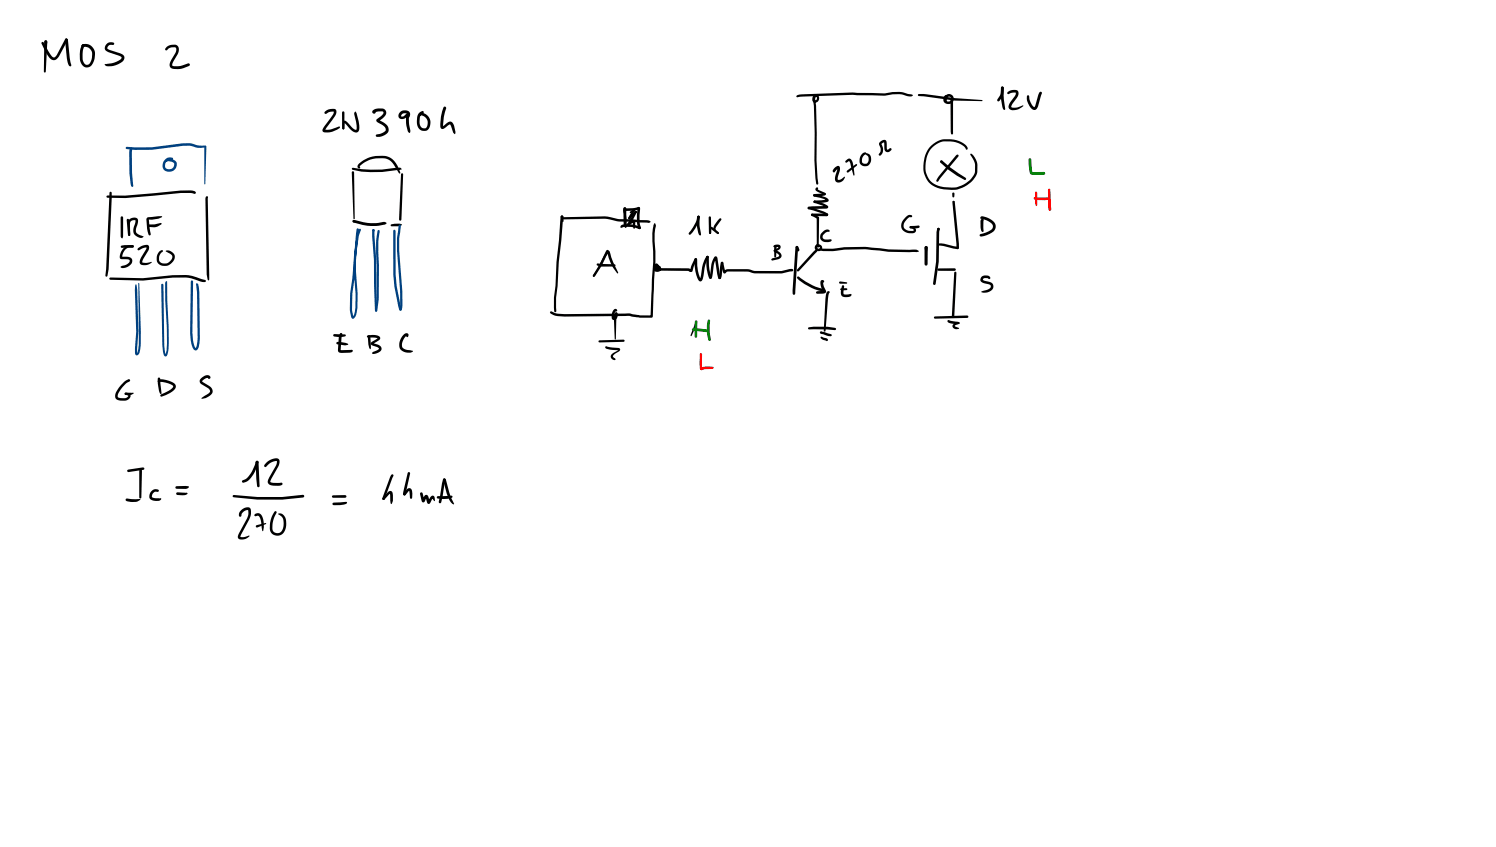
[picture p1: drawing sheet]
<svg xmlns="http://www.w3.org/2000/svg" width="449mm" height="254mm" viewBox="0 0 449 254" stroke-linecap="round" stroke-linejoin="round" font-family="sans-serif">
<g fill="#000">
<path d="M12.5 12.6l.3-.1 .3 .2 2 3.6 .6 .7 .5 .2 .8-.7 2.6-4.8h.6v.5l-2.5 4.7a1.66 1.66 0 0 1-1.9 1.1l-.8-.5a13.6 13.6 0 0 1-2.5-4.4zM13.4 12.2l.3-.1 .5 .4-.1 .8-.4 .4-.3-.4zM13.4 12.2h.7l.1 .3-.5 9-.3 .3-.2-.3zM19.6 11.7h.6l.2 .4 .5 5.3 .5 2.2-.4 .3-.6-.7-.4-1.7zM24.5 13.5a2.81 2.81 0 0 1 4 2.9 5 5 0 0 1-1.1 3.3 1.92 1.92 0 0 1-2 .4 1.92 1.92 0 0 1-1.3-1.6 8.1 8.1 0 0 1 .5-5l.4-.3 .4 .4-.6 1.6v2.5a1.68 1.68 0 0 0 1.1 1.7l1-.3a4.5 4.5 0 0 0 .7-3.1 2.39 2.39 0 0 0-2.8-2l-.3-.1zM32.1 13.1l.9-.4 1.2 .2v.5l-1.6 .3-.4 .9 4.2 1.5a1.31 1.31 0 0 1 .9 1.2 1.31 1.31 0 0 1-.7 1.3 5.6 5.6 0 0 1-4.9 1.1l-.3-.4 .6-.1a7.4 7.4 0 0 0 4.2-1.5l.3-.5-.3-.2-4.1-1.6a1.34 1.34 0 0 1 0-2.3zM50 14.1l.9-.5 1.5-.2a1.56 1.56 0 0 1 1.1 2.5l-1.7 3-.1 .7 .5 .3 1.7-.1 2.6-.8 .4 .1 .1 .3-.3 .4-1.6 .6a5.4 5.4 0 0 1-3.6 .1 1.32 1.32 0 0 1-.4-2l1.5-2.6 .3-1.3-.4-.4h-1l-.8 .2-.8 .7-.4-.3zM32 58.7h5.6l16.6-1.6h3.4l.9 .3 .3 .4-.4 .4-1.3-.3h-2.9l-16.6 1.5-5.3-.1-.4-.3zM32.9 57.6h.5l.1 .2v1.5l-.9 21.4-.4 2-.3 .3-.3-.3zM61.7 59l.4-.2 .3 .3 .4 24.7-.2 .3-.3-.2-.3-1.6zM36.3 73.7l1.1-.2h2.4l.4 .4-.4 .4h-3.2l-.3-.1zM36.3 65l.3-.1 .3 .3v5.7l-.2 .6-.5-.6z"/>
<path d="M38.8 65.8a1.47 1.47 0 0 1 1.4-.6 1.47 1.47 0 0 1 1.2 .9l-.6 2.7v.8l.6 .6 1.5 .6a.39 .39 0 0 1 0 .5 .39 .39 0 0 1-.6 .1 2.48 2.48 0 0 1-2.2-1.4 2.48 2.48 0 0 1 .3-2.7l.2-1.2h-.8l-.6 .4-.2 .6v3.4l-.3 .2-.3-3.8zM38.7 70.3l.3 .1-.1 .4-.4-.2zM38.1 65.7l.3-.1 .3 .3 .4 4.4h-.2l.1 .3-.2 .2-.4-.4zM37.1 74.4l1.4-.8 1.3-.1 .4 .4-.4 .4-.9-.1a2.82 2.82 0 0 0-2.3 3l-.1-.2h1.9a1.31 1.31 0 0 1 1.3 1 1.31 1.31 0 0 1-.6 1.4 2.5 2.5 0 0 1-2.9 .8l.2-.3a3.7 3.7 0 0 0 2.5-1.4v-.4l-.3-.2-2.3-.2-.4-.6a4.1 4.1 0 0 1 1.2-2.7zM41.4 74.4a3.4 3.4 0 0 1 3-.9l.3 .5-.1 .9-1.6 2.6-.4 1.2 1.2 .1 1.6-.3 .1 .2a2.53 2.53 0 0 1-3.5 .3l.2-1.4 1.6-2.9 .1-.6 .2 .1-1.1 .2-1.4 .7-.4-.4zM44.2 65.2l3.2-.4h1.1v.3a6.2 6.2 0 0 1-4.1 .7l-.2-.1zM44 65.4l.3-.1 .3 .4 .6 4.6-.3 .3-.3-.2a12.2 12.2 0 0 1-.7-4.7zM44.4 67.4l2-.1 1.9-.5 .2 .3-1.2 .8-.8 .2h-1.9l-.3-.4zM47.8 75.4l.7-.4 .4 .3-.9 .9-.3 1 .1 1 .7 .7a2.34 2.34 0 0 0 3-1.3 1.02 1.02 0 0 0-.5-1.5l-1.3-.8a2.01 2.01 0 0 1 2.5 .9 2.01 2.01 0 0 1-.7 2.7 2.81 2.81 0 0 1-4.3-.2l-.2-.6a3.1 3.1 0 0 1 .8-2.7zM32.9 83.3l10 .1 8.9-.9a15.5 15.5 0 0 1 8.6 1.2l1.3 .3v.5l-1 .1-2.1-.7a13.7 13.7 0 0 0-6.8-.6l-8.9 .8-9.8-.2-.3-.3z"/>
<circle cx="19.9" cy="12" r=".41"/>
</g>
<g fill="#004080">
<path d="M39.1 44.3h.5v.9a56.3 56.3 0 0 0 .4 10.3l-.1 .5-.2 .1-.4-.4a42.4 42.4 0 0 1-.5-10.6z"/>
<path d="M37.8 44.1l.2-.1a52.9 52.9 0 0 0 16.8-1h2.3a9.9 9.9 0 0 0 4.6 .7l.1 .2-.2 .3a10.5 10.5 0 0 1-4.8-.5h-1.9l-9.4 1.2-5.1 .1-2.4-.3-.3-.3z"/>
<path d="M61.4 43.7l.4 .1 .1 .2-.5 11.3z"/>
<path d="M49.6 47.7l.9-.5 1.3 .2v.4l-.9 .1a1.73 1.73 0 0 0-1.2 2.5 1.45 1.45 0 0 0 1.8 .2 1.45 1.45 0 0 0 .6-1.8l-.7-.3-1.5-.1 .6-.6 1.1-.1a1.92 1.92 0 0 1 1.4 2.3 1.92 1.92 0 0 1-2.1 1.5 1.98 1.98 0 0 1-2.1-1.2 1.98 1.98 0 0 1 .6-2.3z"/>
<path d="M40.8 85.2l.2 .2a101.2 101.2 0 0 1 .1 20.4l.1 .2h-.2l.3-.4 .3-2.1-.1-18.5 .1-.2 .7 14.6-.1 4.1-.3 2.2a.7 .7 0 0 1-.7 .9 .7 .7 0 0 1-.7-.8l.4-6.3-.5-12.6 .2-1.5z"/>
<path d="M48.4 85.2l.3-.1 .3 .3 .3 18.3 .4 2.6-.1 .1 .4-1.5 .1-2-.6-17.9a.42 .42 0 0 1 .1-.5 .42 .42 0 0 1 .5-.1l.5 18.5-.1 2.1-.3 1.3a.56 .56 0 0 1-.6 .6 .56 .56 0 0 1-.5-.6l-.4-2.6z"/>
<path d="M57.3 84.2h.5l.1 .2-.2 15.4 .3 3 .6 1.6 .4-.6 .3-2.4-.4-16.4 .5 .1 .2 1 .4 15.3-.4 2.5a.95 .95 0 0 1-.3 1 .95 .95 0 0 1-1 .1l-.5-.8-.4-1.2-.4-3.2z"/>
</g>
<g fill="#000">
<path d="M97.5 33.5a2.77 2.77 0 0 1 3.3-.5l.1 .9-.4 .9-3 4.3-.1-.2 1.7-.1 2.6-.9 .3 .3a5.8 5.8 0 0 1-4.7 1.5l-.5-.2-.1-.4 .6-1.3a11.6 11.6 0 0 0 2.8-3.8v-.5a3.3 3.3 0 0 0-2.4 .7l-.4-.4zM103 36.3h.8l2 2.1 1.1 .5 .1-1.2-.8-3.6a.34 .34 0 0 1 .1-.5 .34 .34 0 0 1 .5 .2l.2 .4a9.8 9.8 0 0 1 .7 4.7 1.16 1.16 0 0 1-.9 .9 1.16 1.16 0 0 1-1.2-.6l-2.3-2.3 .2-.1-.2 1.8-.5 .1v-1.9zM102.8 38.3h.4v.4h-.4zM102.7 33.5l.3-.1 .3 .3v4.8l-.3 .3-.4-.5zM111.9 33.1l1.2-.5 1.5-.1a1.3 1.3 0 0 1 1.2 .9 1.3 1.3 0 0 1-.3 1.4l-1.9 1.6v-.5l1.3 .7a2.28 2.28 0 0 1 1.5 3l-.2 .3a3.7 3.7 0 0 1-3.4 1v-.5l1.8-.5 1.1-.8a1.24 1.24 0 0 0-.6-1.3l-1.9-1.2a.57 .57 0 0 1-.3-.5 .57 .57 0 0 1 .4-.5l1.5-1.3 .2-.7-.3-.2h-1.1l-1.1 .4-.1-.5 .3 .4-.2 .3a.56 .56 0 0 1-.7-.1 .56 .56 0 0 1 .1-.8zM120 33.6a1.67 1.67 0 0 1 1.8-.6 1.67 1.67 0 0 1 1.2 1.5 .74 .74 0 0 1-.9 .8l-.1-1.2-1.1-.1-.6 .7 .2 .3 .6-.2a1.08 1.08 0 0 1 1.3-.7l.7 5.1-.1 .5-.1 .2-.3-.2a3.8 3.8 0 0 1-.8-2.8v-2.4l.1 .3h.4l-.8 .7a1.19 1.19 0 0 1-1.8-.1 1.19 1.19 0 0 1 .3-1.8zM125.7 33.8l1-.5 .4 .4-1.1 1.2-.1 2.1a1.48 1.48 0 0 0 .9 1.4h.9a2.32 2.32 0 0 0-1.4-3.8l-.3 .1a.7 .7 0 0 1 .3-.8 .7 .7 0 0 1 .8 .1 2.92 2.92 0 0 1 2 2.4 2.92 2.92 0 0 1-1.3 2.8 2.25 2.25 0 0 1-2.8-2.5l.2-1.9zM133.2 32l.5 .1 .1 .4a15.3 15.3 0 0 0-.9 5.4h-.2l1.4-1.1a1.2 1.2 0 0 1 1.4-.2 1.2 1.2 0 0 1 .7 1.1l.4 1.9-.2 .6-.5-.4-.9-2.5-1.8 1.2a.7 .7 0 0 1-.8 .1 .7 .7 0 0 1-.3-.7 11.7 11.7 0 0 1 1.1-5.9zM105.6 50.4l.2-.1a40 40 0 0 0 14.2 0 .31 .31 0 0 1 .4 .2 .31 .31 0 0 1-.2 .4l-.2 .1a33.2 33.2 0 0 1-14.4-.2zM105.6 51.4l.3-.1 .3 .4 .2 13.8-.2 .2-.2-.2zM107.7 49a9.3 9.3 0 0 1 9.2-1.8l1.1 .8a8.3 8.3 0 0 1 2.1 3.8l-.2 .3-.3-.2-1-1.8a4.1 4.1 0 0 0-3.9-2.6 8.4 8.4 0 0 0-6.7 2.2l-.2 .2 .3 .4a.53 .53 0 0 1-.8-.1 .53 .53 0 0 1 .1-.7zM120.4 52h.4l.1 .3-.5 13.6-.3 .3-.4-.4z"/>
<path d="M106 65.5l.2-.2 .2 .2-.2 .2zM105.8 66.1l.4-.2a15.9 15.9 0 0 0 9.1 .6l.6 .2v.5a12.6 12.6 0 0 1-7.1 .3l-2.7-.8-.4-.4zM105.9 66.1h.5l-.1-.1 .3 .4-.1 .3-.7-.1zM117.2 67.4a3.7 3.7 0 0 1 3.1-.2l.3 .2-.8 .5h-2.3l-.3-.1zM37.5 117.8l2.6 .1-.7 .5-.8 .1-.9-.1-.3-.3zM37.2 114.5l1.5-.8 .4 .4-.3 .3a5.5 5.5 0 0 0-3.2 3.3l-.2 .5a.63 .63 0 0 0 .1 1l1.9 .2 .8-.3 .3-.4-1-.4-.1-.2a.91 .91 0 0 1 1.5 0 1.17 1.17 0 0 1 .1 1.3 1.17 1.17 0 0 1-1 .7l-1.8 .1a1.55 1.55 0 0 1-1.6-.8 1.55 1.55 0 0 1 .2-1.8l.8-1.3zM47.5 114l.1-.1a6.8 6.8 0 0 1 4.8 1.2 1.19 1.19 0 0 1-.1 1.8l-2.6 1.6-1.2 .5-.4-.1 .2-.6 3.2-1.8 .4-.5v-.3a6.3 6.3 0 0 0-4-1.2l-.5 .1zM47.4 113.3l.3-.1 .4 .4 .4 4.3-.3 .3-.2-.2a8.9 8.9 0 0 1-.7-4.4zM60.3 113.5l1-.8a1.02 1.02 0 0 1 1.1-.2 1.02 1.02 0 0 1 .7 .9l-.4 .3-.2-.1v-.6l-.1 .4-.7 .1-1.1 .8 2.5 1.7a1.55 1.55 0 0 1-.1 2.6l-1.3 .8-1.1 .2-.2-.1 2.2-1.5 .4-.7-.4-.7-2.5-1.7a1.04 1.04 0 0 1 .2-1.4z"/>
</g>
<g fill="#004080">
<path d="M107.1 68.5h.4l.1 .3-1.3 14.8-.6 4.5-.1 4.7 .4 2.2h-.2l.5-.8 .3-2 .1-4.1a52.7 52.7 0 0 1 .4-17.9l.5-1.4 .6-.1 .1 .3a10.9 10.9 0 0 0-1.1 4.5 42.8 42.8 0 0 0 .1 14.6l-.1 4.1-.6 2.7a.65 .65 0 0 1-.7 .7 .65 .65 0 0 1-.6-.7l-.4-2.1 .1-4.8 .7-4.5 1.1-13.5z"/>
<path d="M111.8 68.8h.4v.6l-.5-.1z"/>
<path d="M111.7 68.9l.3-.2 .3 .4 .6 8.8 .2 15.3-.3 .3-.3-.4-.3-15.2-.6-7.2z"/>
<path d="M113.3 69l.5 .1 .1 .4a30.8 30.8 0 0 0-.2 10.1l-.1 10.2-.4 3.3-.4 .4-.3-.3 .5-3.4v-10.2a27.3 27.3 0 0 1 .3-10.6z"/>
<path d="M118 69l.3-.1 .3 .3 .1 13.2a33 33 0 0 0 1.7 10.2v.4l-.4 .1-.2-.2a30.9 30.9 0 0 1-1.8-10.5z"/>
<path d="M119.6 67.5l.3-.2 .3 .1v.5a29 29 0 0 0-.5 7.3l1 12v4.4a1.21 1.21 0 0 1-.6 1.5l-.3-.3 .2-1.2v-4.4l-.9-12a30.4 30.4 0 0 1 .5-7.6z"/>
<circle cx="112" cy="69.1" r=".35"/>
<circle cx="120.1" cy="92.8" r=".35"/>
</g>
<g fill="#000">
<path d="M239.1 28.6l1.4-.3 15.3-.6 9.4 .3a10.5 10.5 0 0 1 7.2 .2l1.4 .3-.3 .4h-.6a11.8 11.8 0 0 0-7.3-.2l-9.8-.3-16.7 .8-.3-.3zM244 28.7l.8-.4 .3 .3-.7 .6-.1 .6 .1 .3 .5-.1 .1-.9-.4 .2-.1 .8 .3 1.6 .2 8.2a61.6 61.6 0 0 0 .5 15.1l-.4 .4-.3-.3a62.3 62.3 0 0 1-.4-15.2l-.3-8.2-.2-2.2a.98 .98 0 0 1 1.2-1 .98 .98 0 0 1 .5 1.5 1.07 1.07 0 0 1-1.6 .6 1.07 1.07 0 0 1-.2-1.6zM275.4 28.3a2.86 2.86 0 0 1 2.3-.1l8.8 1.2 8.1 .6 .2 .2-.2 .1a74.6 74.6 0 0 1-17.6-1.4l-1.4-.1-.3-.3zM283.3 28.8l.8-.4 .3 .4-.6 .5 .1 1 .8 .1 .5-.3v-.8l-.7-.3-.4 .6-.2 .7 .1 .4-.3 .1-.5-.6 .2-.8a1.44 1.44 0 0 1 2.3-.8 1.44 1.44 0 0 1-.3 2.4 1.52 1.52 0 0 1-2.1-.2 1.52 1.52 0 0 1 0-2zM285.3 29.7h.4l.2 .5h-.6zM285.3 29.7l.2-.1 .4 .4v10l-.3 .3-.4-.3v-.5zM300.4 26.1l.3-.1 .4 .3a4.2 4.2 0 0 1-.6 2.9l-.7 1.1h-.6v-.5l1-1.7zM300.4 26l.5 .1 .2 .3v3.5l.4 2.8-.3 .3-.3-.3a15.7 15.7 0 0 1-.6-6.4zM302.3 27.6a2.16 2.16 0 0 1 3.1-.1l-.1 1.4-1.9 2.7-.1 .5 .4 .2a5 5 0 0 0 3.1-.7l.2 .1a4.2 4.2 0 0 1-3.6 1.3 1.09 1.09 0 0 1-.7-1.7l1.7-2.4 .4-1.1h-1.1l-1.3 .4-.3-.3zM308.1 28.6h.5a4.6 4.6 0 0 0 1.6 3.5l.4-.5 1.1-3.8 .4-.3 .3 .1 .1 .3-1.4 4.6a1.19 1.19 0 0 1-1.2 .5 1.19 1.19 0 0 1-.9-.9 3.8 3.8 0 0 1-.9-3.5zM244 58.3l3.4-.5 .3 .4-.2 .3-.6 .2-2.6 .2-.3-.1zM244.8 56.3h.5l-.1 .5 2.3 1.1 .1 .5-.5 .1-.1-.3 .1 .2-2.2-1.1-.3-.5z"/>
<path d="M250.3 50.4l.2-.2a.84 .84 0 0 1 1.2-.4 .84 .84 0 0 1 .2 1.2l-.6 2.2v.7l.9-.1 1.1-.8a1.62 1.62 0 0 1-1 1.6 1.21 1.21 0 0 1-1.5-.1 1.21 1.21 0 0 1-.3-1.5l.6-2.6 .4 .2-1 .8v-.1l-.1 .3a.44 .44 0 0 1-.5-.1 .44 .44 0 0 1 0-.5zM253.6 48.2l.5-.4a.95 .95 0 0 1 1-.2 .95 .95 0 0 1 .6 .9l.6 3.9-.1 .3-1.5-4.4-.9 .5-.3-.3zM254.1 51.2l2.6-1.9h.4l-.1 .4-2.5 2h-.5zM258.6 46.2l.9-.5 .4 .3-.3 .3a1.66 1.66 0 0 0-1.1 1.8l.1 .6 .6 .4a1.04 1.04 0 0 0 1.4-1.2l-.2-.9-.7-.8 .3-.2a1.38 1.38 0 0 1 1.3 1.2 1.87 1.87 0 0 1-1 2.5 1.87 1.87 0 0 1-2.4-.9v-1.4zM264 42.5a1.06 1.06 0 0 1 .9-.6 1.06 1.06 0 0 1 1 .6l.1 2.2 .4 .2a.63 .63 0 0 1 1-.1l-.7 .7h-.9l-.5-.8v-2l-.9 .4a2.83 2.83 0 0 1-.1 3.4l-.4 .2-.4-.4 .7-1.1-.1-.7-.4-1.3zM286.7 46.6l.5-.3 .4 .4-6.2 7.7h-.5v-.4l.7-1.1zM282.1 48.2h.5l.3 .4-.1 .3-.6-.1zM282.1 48.2h.5l2.4 2 4.6 3.1 .1 .6-.3 .1a21.6 21.6 0 0 1-7.4-5.5zM285.7 57.8l.3-.1 .3 .4v.8l-.3 .3-.3-.3zM278.9 44.1a6.8 6.8 0 0 1 4.3-2.3 8.2 8.2 0 0 1 6.5 1.7l.5 .7a.32 .32 0 0 1-.1 .6 .32 .32 0 0 1-.4-.3h-.1a4.9 4.9 0 0 0-4.5-2.1h-1.9a6.8 6.8 0 0 0-5.6 7.2 5.8 5.8 0 0 0 5.6 6.5 8.3 8.3 0 0 0 7.8-2.2l1.4-2 .1-2.4a6.1 6.1 0 0 0-1.4-3l.1-.4a4.2 4.2 0 0 1 2 3.4v2a7.7 7.7 0 0 1-7.7 5.5 9 9 0 0 1-6.6-2 7.8 7.8 0 0 1-1.4-8.5zM168.3 64.7l.3-.1 .4 .3 .1 1.4-.3 .3-.3-.3-.3-1.3zM168.4 65.2l13.8-.3a19.3 19.3 0 0 0 7.6 .9l4.5 .3 .9 .4-.6 .4-4.8-.4a19.5 19.5 0 0 1-7.7-.8l-13.4 .1-.3-.1z"/>
<path d="M168.4 64.7h.5l-.1 .7-.5-.1zM168.2 64.9l.4-.3 .4 .4-2.2 24.3 .1 4-.3 .3-.4-.3a25.5 25.5 0 0 1 .4-7.6l.3-7.2zM179.1 79.1l5.2 .1 .4 .4-.4 .3-3.8 .1-1.3-.3-.2-.4zM181.8 75.1l.4-.2 .3 .5a31.8 31.8 0 0 1-4.1 7.5h-.5v-.4l1.9-3.2zM187.1 62.3h.6l.2 .3-.5 2-.3-1.1zM187.1 62.7l4.4-.6 .5 .3-.1 .3-1.3 .4-3.1 .2 .2-.2 .3 3-.2 2.1-.3-.1v-.3a7.6 7.6 0 0 0-.5-4.6zM187.1 62.3l.3-.2 .5 .5v5.3a.39 .39 0 0 1-.4 .3 .39 .39 0 0 1-.3-.5zM188.3 67.1l1.2-.9 .7-.1 .4 .6-.2 1.8-.4-.1-.2-1.7 .2 .1-1.5 .9-.4-.3zM188.2 67.1h.4l.1 .5-.5 .1zM190.4 63.3h.5l-.1 .6-1.8 1.8h-.4v-.5zM189 63.5l1-.8 .5 .3-.2 .3-1.1 .6-.3-.2zM188.6 65.2l.5 .1-.1 .4-.5-.1z"/>
<path d="M189.9 62.8l.5-.1v.5l-1.6 2.6-.2-.1-.1-.5zM190.4 63.3h.5v.5l-.4 .1zM190.4 63.3h.5l.1 .5-2.3 3.7-.5 .1-.1-.5zM186.3 67.6l1.5-.4a9.2 9.2 0 0 1 4.1 .7l.3 .4-.1 .3-.5 .1a8.2 8.2 0 0 0-4.6-.6l-.7 .3-.2-.2zM191.3 62.2h.6l.1 .5a9.6 9.6 0 0 0 .2 5.5l-.1 .4-.3 .1-.3-.3a11.3 11.3 0 0 1-.3-5.8l.1 .1zM191.5 68.1l.6-.1v.6h-.5zM209.2 64.8l.3-.1a.85 .85 0 0 1 .2 1.4l-.4 1a7.3 7.3 0 0 1-2.4 3.3l-.3-.3a10.2 10.2 0 0 0 2.5-4.9zM208.4 77.5h.5l.1 .6h-.5zM208.4 77.5l.3-.1 .4 .3a14.3 14.3 0 0 0 1 5.8l.1 .2h-.3l.4-1.2a10.8 10.8 0 0 1 1.6-5.7l.3-.1 .4 .4-.4 .7a11.2 11.2 0 0 0-1.2 4.9l-.2 .9a.76 .76 0 0 1-.7 .8 .76 .76 0 0 1-.8-.7l-.2-.4a13.2 13.2 0 0 1-.8-5.4zM209.2 64.9l.3-.2 .4 .4-.1 2.4 .5 2.8-.3 .3-.3-.2a10.4 10.4 0 0 1-.6-5.5zM211.9 76.8h.6v.6h-.5zM211.9 76.8h.5l.2 .3a13.9 13.9 0 0 0 .7 5.9l.2 .3-.4 .3-.6-.6a15.8 15.8 0 0 1-.7-5.8z"/>
<path d="M212.9 68.1l.4-.1 .5 .2 1.8 1.4v.5h-.5l-1.9-1.4 .1-.1v1.4l-.5 .1zM212.8 69.7h.4v.4h-.4zM212.7 65l.2-.1 .4 .3v4.5l-.3 .5-.4-.5zM215.8 65.6l.5-.1v.5l-1.3 1.8a1.07 1.07 0 0 0 .1 1.7l.4 .2 .1 .4-.3 .1-.5-.4a1.56 1.56 0 0 1-.4-2.4zM216.3 78.6l.5-.1 .1 .6-.5 .1zM216.3 78.6l.3-.1 .3 .2 .7 2.7h-.4l.5-.5 .7-.2h5.7l2.3 .6h8l2.9-.7 .6 .2 .1 .2-.4 .4-3.2 .6h-8l-2.3-.6h-5.7l-1.2 .6-.6-1.3zM232.2 73.5l.9-.2a.83 .83 0 0 1 1 .5 .83 .83 0 0 1-.4 1.1l-1.2 .6-.3-.1v-.5l1.3-.8h-1.5v-.3zM232.1 75h.5l.1 .3-.5 .1zM232.2 75l.2-.1 1 .5a1.24 1.24 0 0 1 .8 1.9l-.8 .5-2 .2-.1-.2 .3-.3 1.6-.4 .5-.4-.3-.6-1.2-.6zM232.3 74h.5l.2 .2-.2 2.7-.3 .3-.3-.3zM238.8 73.9l.3-.2 .3 .3 .4 .9-.1 .4-.3 .1-.4-.3-.3-1zM238.7 73.9l.3-.2 .4 .4-.3 .4 .3-.2-.9 13.7-.4 .4-.3-.4-.1-.9z"/>
<path d="M244.1 60.3l1 .1 3 1.2a.52 .52 0 0 1 .3 .6 .52 .52 0 0 1-.7 .4h-5.3l.1-.6 1.1-.1 4.2-.1-.1 .5-.9-.6-2.6-.8-.2-.4zM243.4 64.1l4.6-.1 .4 .4-.4 .4h-4.4l-.4-.4zM244 58.3l3.5 .8 .7 .4 .4 .5a.76 .76 0 0 1-1 .7l-3.5 .1-.1-.3 .3-.4 3.7-.3-.1 .4-.6-.5-3-.7-.4-.4zM245.1 65.1h.5l.1 .2-.1 8.1-.1 .4-.4 .3-.4-.4 .4-.3zM244.6 73.6a.52 .52 0 0 1 .8-.2 .52 .52 0 0 1 0 .8l-.3-.3 .3 .7h.4l.1-.4-.5-.4-.1 .2a.41 .41 0 0 1-.5-.5 .41 .41 0 0 1 .6-.3 1.09 1.09 0 0 1 1.1 1.3 1.09 1.09 0 0 1-1.5 .8 1.09 1.09 0 0 1-.4-1.7zM243.3 64.2l.5-.1 1.7 .9 .1 .6-.4 .1-1.8-1zM244.8 73.5h.5v.5l-.5-.1zM245.9 74.4l.7 .1a20.9 20.9 0 0 0 6.6-.4 56.6 56.6 0 0 1 13.3 .7l6.3 .1a3.5 3.5 0 0 1 2.7 .3v.3l-1 .1a70.7 70.7 0 0 1-13-.6 31.8 31.8 0 0 0-10.6 .2h-4.5l-.5-.3zM242.4 62.1l.3-.1a15.6 15.6 0 0 1 5.4 2l.3 .3-.1 .4-.3 .1-.3-.2a11.1 11.1 0 0 0-5.2-1.9l-.2-.3zM246.5 69.8l.7-.6 .8-.4a.66 .66 0 0 1 .8 .6l-1.3 .4-.7 .8v.7l.5 .5 1.9-.1 .3 .4a2.21 2.21 0 0 1-2.4 .4 1.53 1.53 0 0 1-1-2.2zM272.9 67.9l2.6-.3 .4 .4-.7 .4-2 .1-.3-.1zM271.6 65.2l1.1-.7h.7l.2 .3-.3 .4h-.7l-1.1 1.2a1.65 1.65 0 0 0-.4 1.8 1.65 1.65 0 0 0 1.6 1h1.3v-.3l-.3-.3a.6 .6 0 0 1-.8-.7l.3-.1a1.32 1.32 0 0 1 1.5 1.7l-.7 .4h-1.3a2.35 2.35 0 0 1-2.2-1.4 2.35 2.35 0 0 1 .5-2.6z"/>
<path d="M277.5 73.9l.3-.1 .5 .4-.2 1.2-.3 .3-.3-.3zM277.5 73.9h.6l.2 .3-.1 5-.4 .5-.5-.5zM281.2 68.4l.3-.1a.43 .43 0 0 1 .3 .6 .43 .43 0 0 1-.5 .2zM281.3 68.4h.4v.6l-.5-.1zM281.5 73.1h1.7l4.1 .9h-.2l.5 .4-.3 .3-1.3-.2-4.2-.9-.4-.3zM281.1 68.5l.4-.2 .4 .4-.3 9.8-.9 6.6-.4 .4-.4-.4 .9-6.7 .1-8.8zM285.8 60.3h.4l.1 .4-.3 .2zM285.8 60.3l.2-.1 .4 .3 1.2 12.6v1.3l-.4 .3-.3-.3-1.2-13.8 .1 .1zM294.2 65l.2-.1a5.7 5.7 0 0 1 3.8 1.7 2.03 2.03 0 0 1-.8 3.2l-2.9 1.1-.6-.1v-.5l.3-.1a4.7 4.7 0 0 0 3.5-1.8l-.1-1.1a5.2 5.2 0 0 0-3-1.7h-.5zM294.3 65.8l.4-.2 .4 .4-.2 .4 .2 2.9-.4 .3-.3-.3-.3-1.2v-1.8zM165 93.5l.4-.1 1.9 .7 2 .1 19.5-.2 3.2 .6h3.4l-.3 .2 .4-11a77 77 0 0 0 .2-13.9l.3-2.3 .4-.7 .4 .7-.2 .7a18.7 18.7 0 0 0 0 7l-.8 19.5-.2 .4-3.6 .1-3.7-.6-19 .2-3-.3-1.2-.6zM182.1 75.3a.5 .5 0 0 1 .8 .2l1 3.1 1.5 3.1-.2 .3a12.6 12.6 0 0 1-3-6.3l.3 .1a35.2 35.2 0 0 0-4.1 7.1h-.5l-.1-.3 1.3-1.8z"/>
<path d="M184.1 92.9l.6-.3 .5 .5-.4 .3-.3-.1h.2l-.4 .9-.1 1.1 .3-1.1 .2 .2-.2-.4 .3-.3a1.2 1.2 0 0 1 .4 1.6 1.2 1.2 0 0 1-1.6 .4l-.1-1.7zM184.5 93.8l.3-.1 .4 .3-.3 .4 .2-.1-.4 7.4-.1 .2-.2-.2-.3-6.7zM196.4 79.2a.72 .72 0 0 1 .7-.1 .72 .72 0 0 1 .5 .6l.1 .4-.4 .3-.5-.7h.2l-.2 1h.7v-.3l-.2-.1 .4 .2h8.6l1 .3-.3 .3 .5-1.6 .9-1.9 .3-.2 .4 .4-1.6 3.7-1.2-.3h-7.9a1.08 1.08 0 0 1-1.4 0 1.08 1.08 0 0 1-.3-1.3l.5-.3a1.02 1.02 0 0 1 1.1 1.3 1.02 1.02 0 0 1-1.6 .6 1.23 1.23 0 0 1-.6-1.8zM214.3 77a.52 .52 0 0 1 .6-.1 .52 .52 0 0 1 .3 .6l.9 6.1-.2 .1-.4-.2-.4-1.3-.7-4.7h.5l-.7 1.6-.6 4.1-.5 .4-.4-.3 .3-.4-.2 .1 .3-1a9.9 9.9 0 0 1 .8-4.2zM216.3 78.6l.3-.1 .4 .4-.6 4.3a.48 .48 0 0 1-.8 .4zM243.9 75.5l.9-.7 .4 .4-5.6 6.1h-.5v-.5zM239.2 83l.2-.1a17.5 17.5 0 0 0 7.3 3.7l.3 .3-.4 .4-.3-.1 .2 .1a14.3 14.3 0 0 1-7.5-4zM242.4 98.2l.3-.1a21.9 21.9 0 0 1 7.7 .2l.4 .4-.3 .3-7.8-.2-.3-.1zM246 99.5l.5-.1v.5l-.1-.5 .6 .1 2.2 .7 .3 .3-.3 .3-1.2-.1-1.9-.6-.2-.4zM246.3 84.1a.51 .51 0 0 1 .6-.1 .51 .51 0 0 1 .2 .7l-.5 .1 .3-.2 .2 1.3 .7 1.4-.1 .4-1 .4-1.8-.1-.1-.3 .3-.3 2-.2-.1 .3-.8-1.8-.1-1.1zM248.1 87.5l.5-.2 .3 .3-.4 1-.9 10.6-.2 .3-.3-.3 .5-9.6zM251.8 84.5l2.2 .2 .2 .2-.2 .2h-2l-.3-.4z"/>
<path d="M252.1 86.5l1.7-.1 .4 .3-.3 .3-1.6 .1-.2-.1zM252.6 85.6h.5l.1 .3-.1 2.3 2.1-.1 .3 .2-.5 .6-1.3 .2a1.24 1.24 0 0 1-1.5-1.4zM280.2 95l9.9-.4 .4 .4-.4 .3-9.6 .3-.3-.1zM281.2 80.7l.4-.2h4.7l.4 .3-.4 .4h-4.7l-.4-.1zM284.3 96.1l3.1 .4 .4 .4v.2l-.7 .1-1.8-.2-1-.4zM286.3 81.6h.5l.1 .2-.7 13.2-.3 .4-.4-.4zM285.9 97.3l1.9-.6v.4l-1.4 .6 1.3 .8-.9 .2a.92 .92 0 0 1-.9-.4 .92 .92 0 0 1 0-1zM294.5 83l.8-.4 1.2 .1a.57 .57 0 0 1 .2 1l-.4-.3h-.8l-.5 .1-.2 .4 2.2 .7a1.45 1.45 0 0 1 1 1.4 1.45 1.45 0 0 1-1 1.4 2.53 2.53 0 0 1-2.7 .1l2-.7 .9-.6-.2-.8-1.7-.4a1.14 1.14 0 0 1-1.2-.7 1.14 1.14 0 0 1 .4-1.3zM100 100.3h3.4l.3 .3-.3 .3-2 .2-1.4-.3zM101 102.6l.8-.1 1.8 .3 .7 .3 .2 .1-.2 .2a4.5 4.5 0 0 1-3.1-.1l-.3-.4zM102.1 99.9l.5 .1 .1 .2-.6 4.8 3.4-.1 .4 .3-.3 .4-3.1 .2-.7-.1-.3-.3 .1-4zM110.1 100.7l2.7-.2a.92 .92 0 0 1 1 .3 .92 .92 0 0 1 0 1.1l-1.9 1.3v-.3l1.6 .5a1.21 1.21 0 0 1 1 1.3 1.21 1.21 0 0 1-1.2 1.1l-1.1 .4-.5-.1 .1-.5 1.4-.6 .5-.4-.5-.5-1.7-.6-.3-.5 .3-.4 1.8-1.2-2.9-.2-.3-.1z"/>
<path d="M110.4 100.6l.3-.1 .4 .3 .2 3.4-.2 .5-.4-.4-.2-1zM121 100.4a.71 .71 0 0 1 1.1-.4 .71 .71 0 0 1 .1 1.1l-.3-.1-.1-.5 .2 .2a3.4 3.4 0 0 0-1.3 3.4l.9 .7 1.7 .3a.32 .32 0 0 1 .4 0 .32 .32 0 0 1 .1 .4l-.3 .1a3.5 3.5 0 0 1-2.8-.3 2.32 2.32 0 0 1-.7-3.3zM179.6 102.2l7.4-.4 .4 .4-.4 .3-7.2 .2-.2-.1zM181.6 103.9l4 .4a.63 .63 0 0 1 .4 .7 .63 .63 0 0 1-.6 .6l-.9 .5-.6 .7 .8 .9a.92 .92 0 0 1-1.5-.5v-.5l.3-.5 2-1.3v.1l-3.4-.4-.5-.2zM208.6 96.6l.2-.1 .3 .2-.3 1.1-1.5 3-.1-.4zM246.2 101l1.8 .5 .3 .2v.5l-.3 .1-1.3-.5-.5-.3z"/>
<circle cx="300.7" cy="26.4" r=".41"/>
<circle cx="244.3" cy="58.6" r=".34"/>
<circle cx="187.6" cy="67.9" r=".29"/>
<circle cx="209.5" cy="65.1" r=".39"/>
<circle cx="242.6" cy="62.4" r=".36"/>
<circle cx="244.4" cy="60.5" r=".37"/>
<circle cx="248" cy="64.4" r=".4"/>
<circle cx="215.9" cy="83.3" r=".38"/>
</g>
<g fill="#008000">
<path d="M208.6 96.1l.5 .1 .1 .2-.1 4.5-.4 .4-.3-.4-.1-3.5z"/>
<path d="M207.6 98.6l1.4-.2 3.3 .4 .4 .4-.3 .3-.7 .1-3.8-.4-.4-.4z"/>
<path d="M212.4 95.9h.5l.1 .3-.1 3.6 .4 2.1-.4 .4-.5-.4a9.9 9.9 0 0 1 0-6z"/>
<path d="M308.6 47.5l.3-.1 .4 .4 .3 3.8 3.5-.1 .3 .2v.6l-.6 .2-3.2-.1-.5-.2-.6-2.9z"/>
</g>
<g fill="#f00">
<path d="M210 106h.5l.1 .2v4.2l-.2-.1 1.2-.4h2.1l.4 .4-.4 .4h-2.1l-.8 .2a.62 .62 0 0 1-.7 0 .62 .62 0 0 1-.2-.7z"/>
<path d="M310.5 57.5l.3-.1 .3 .4v3.1l-.2 .9-.4-.9z"/>
<path d="M310.1 59.2h4.6l.1 .3-.3 .3-.4 .2a8.3 8.3 0 0 1-4-.3z"/>
<path d="M314.4 56.7l.3-.1 .4 .3 .2 5.9-.4 .4-.4-.3-.1-1z"/>
</g>
<g fill="#000">
<path d="M76.8 138.3h.6v.6h-.6zM76.8 138.3l.5-.1 .2 .4 .4 7.2-.4 .3-.4-.3-.2-2.2zM79.9 138.7a3.2 3.2 0 0 1 3.6-1.1l.4 .7-.3 1.3-2.5 4.9 .9 .3 2.3-.1a.46 .46 0 0 1 .4 .6 .46 .46 0 0 1-.6 .3l-3-.1a1.08 1.08 0 0 1-.7-1.5l2.4-4.4 .3-1.3a2.56 2.56 0 0 0-2.6 1l-.6 .6-.6 .1v-.5zM37.8 149.6h4.2l.1 .3a4.3 4.3 0 0 1-4.1 .4l-.3-.4zM38.2 140.9l4.5-.7 .5 .1 .1 .2-.3 .4-4.4 .7-.4-.1zM41.9 140.8h.6l.1 .3-.2 8.1-.3 .3-.3-.3zM45.4 147.3l1-.6 1.2 .2v.5h-1a1.47 1.47 0 0 0-1 1.7l1 .3h1.6l.2 .2-.3 .4a3.3 3.3 0 0 1-2.7-.1 1.55 1.55 0 0 1 0-2.6zM52.7 145.9l3-.2 .7 .1 .3 .3-.9 .5h-2.8l-.3-.1zM52.9 147.8l3.2-.1 .2 .3-.9 .5-2.2-.1-.4-.4zM69.9 148.5l.2-.1a78.1 78.1 0 0 0 20.7 0l.5 .4-.4 .4a67 67 0 0 1-21-.2zM72.3 153.1a1.98 1.98 0 0 1 2.8-.6l.1 .1a4.4 4.4 0 0 1-.4 3.2l-2.7 5.2 .9 .1 1.7-.5 .2 .1a2.79 2.79 0 0 1-3.3 .8l-.3-.4 .2-.7 2.9-5.7 .1-1.7a2.16 2.16 0 0 0-2 1.2l-.2 .7-.3 .1a1.26 1.26 0 0 1 .3-1.9zM76.8 138.3h.6l.1 .4a9.9 9.9 0 0 1-3.4 5.7l-1.2 .4-.3-.4 .2-.4 1-.4a9.6 9.6 0 0 0 2.9-5.1z"/>
<path d="M76.5 154.1l.5-.2a1.27 1.27 0 0 1 1.5 .7l.3 .7a6.5 6.5 0 0 1 0 4l-.8-4.1-.6-.5h-1l-.1-.2zM76.8 157.6l2.7-.7 .4 .1-2.8 1.2-.3-.1zM82.3 153.4l.3-.1 .4 .3a8.1 8.1 0 0 0-1.2 5.3v.2a1.61 1.61 0 0 0 2.7 .1 3.5 3.5 0 0 0-.2-4.5l-.9-.6a1.73 1.73 0 0 1 2.4 1.7 4 4 0 0 1-1.4 4.6 2.26 2.26 0 0 1-3.5-2l.3-2.6zM99.7 148.6l3.8-.1 .4 .4-.4 .4h-3.6l-.2-.1zM99.8 150.8l4-.3 .3 .3-.2 .2a6.7 6.7 0 0 1-3.8 .5l-.3-.1zM116.1 147.9l.3-.3a.77 .77 0 0 1 .8-.4 .77 .77 0 0 1 .6 .7 3.9 3.9 0 0 1-.3 3.2l-.1 .1-.2-.2-.1-.8-.2-2.2h.2l-1.8 1.8h-.5l.1-.5zM114.8 149.3l.4-.1 .1 .6-.4 .1zM117.3 142.4l.4-.2 .3 .5-2.6 6.9-.4 .3-.3-.3v-.3zM122.1 146.7a.87 .87 0 0 1 1-.3 .87 .87 0 0 1 .5 .9v2l-.3 .3-.3-.3-.2-2.1-1.2 1.3h-.5l-.1-.6zM122.4 141.6l.5 .1 .1 .3-1.3 6.2-.4 .4-.4-.3v-.7zM126.1 147.7l.3-.1 .4 .3 .5 2.2-.5-.1 .3-.8a.73 .73 0 0 1 .7-.8 .73 .73 0 0 1 .7 .7l.4 1.4-.5-.1 .4-.9a.8 .8 0 0 1 .7-.8 .8 .8 0 0 1 .9 .5l.1 .9-.3 .2-.6-1 .3 .1-.8 1.4a.51 .51 0 0 1-.6 .3 .51 .51 0 0 1-.4-.5l-.4-1.5 .2 .1-.5 1.2a.5 .5 0 0 1-.6 .2 .5 .5 0 0 1-.3-.5l-.5-2zM131.1 148.9l4.3-.3 .2 .1 .1 .5a6.9 6.9 0 0 1-4.6 .2z"/>
<path d="M133 143.6l.3-.1 .4 .4-1.3 6.7-.4 .3-.4-.4zM133 143.6l.4-.1 .4 .4a19.1 19.1 0 0 0 2 6.3l.4 .9-.1 .2-.5-.3a6.5 6.5 0 0 1-1.6-3l-1.1-4.1z"/>
<circle cx="121.3" cy="148.2" r=".38"/>
<circle cx="133.3" cy="143.9" r=".39"/>
</g>
</svg>
